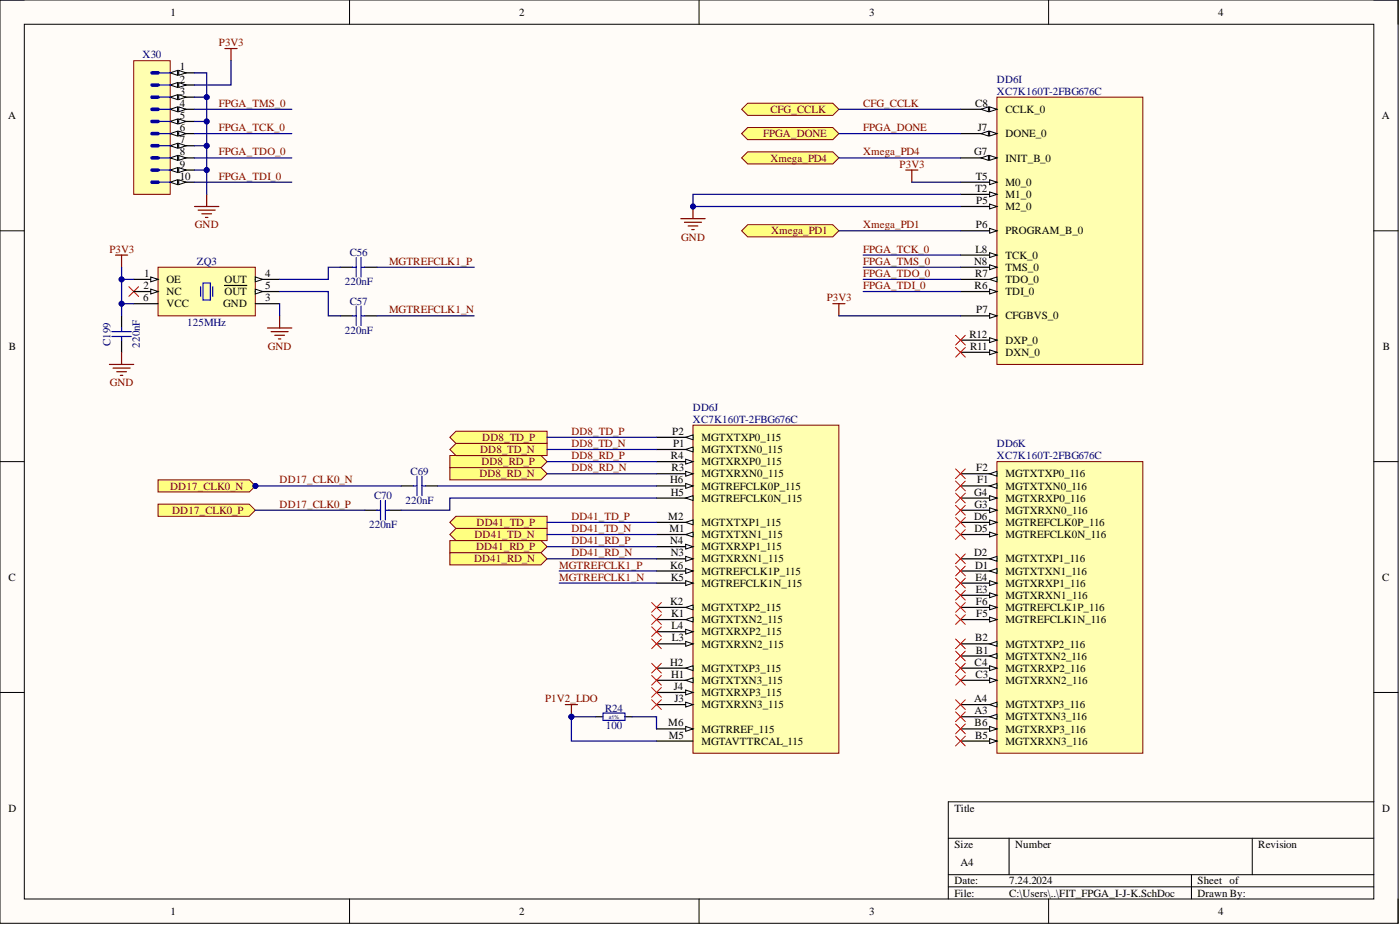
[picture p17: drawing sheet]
<svg xmlns="http://www.w3.org/2000/svg" width="292mm" height="193mm" viewBox="0 0 292 193" stroke-linecap="round" stroke-linejoin="round" font-family="sans-serif">
<defs><g id="words">
<g font-size="2.3">
<text x="35.6" y="3.3">1</text>
<text x="108.3" y="3.3">2</text>
<text x="181.4" y="3.3">3</text>
<text x="254.2" y="3.3">4</text>
<text x="37.5" y="14.7">1</text>
<text x="37.5" y="17.2">2</text>
<text x="37.5" y="19.8">3</text>
<text x="37.5" y="22.3">4</text>
<text x="203.4" y="22.3">C8</text>
<text x="209.8" y="23.6">CCLK_0</text>
<text x="1.7" y="24.8">A</text>
<text x="37.5" y="24.8">5</text>
<text x="37.5" y="27.4">6</text>
<text x="37.5" y="29.9">7</text>
<text x="204" y="27.4">J7</text>
<text x="209.8" y="28.6">DONE_0</text>
<text x="288.3" y="24.8">A</text>
<text x="37.5" y="32.4">8</text>
<text x="37.5" y="35">9</text>
<text x="203.3" y="32.4">G7</text>
<text x="209.8" y="33.7">INIT_B_0</text>
<text x="37.5" y="37.5">10</text>
<text x="203.5" y="40">T2</text>
<text x="203.6" y="37.5">T5</text>
<text x="209.8" y="38.8">M0_0</text>
<text x="209.8" y="41.3">M1_0</text>
<text x="203.6" y="47.6">P6</text>
<text x="203.7" y="42.6">P5</text>
<text x="209.8" y="43.8">M2_0</text>
<text x="203.5" y="52.7">L8</text>
<text x="209.8" y="54">TCK_0</text>
<text x="209.8" y="48.9">PROGRAM_B_0</text>
<text x="30.1" y="57.8">1</text>
<text x="34.8" y="59">OE</text>
<text x="46.8" y="59">OUT</text>
<text x="55.3" y="57.8">4</text>
<text x="203.3" y="55.2">N8</text>
<text x="203.4" y="57.8">R7</text>
<text x="209.8" y="56.5">TMS_0</text>
<text x="209.8" y="59">TDO_0</text>
<text x="29.8" y="62.8">6</text>
<text x="29.9" y="60.3">2</text>
<text x="34.8" y="61.6">NC</text>
<text x="34.8" y="64.1">VCC</text>
<text x="46.6" y="64.1">GND</text>
<text x="46.8" y="61.6">OUT</text>
<text x="55.3" y="62.8">3</text>
<text x="55.3" y="60.3">5</text>
<text x="203.4" y="60.3">R6</text>
<text x="203.7" y="65.4">P7</text>
<text x="209.8" y="61.6">TDI_0</text>
<text x="202.3" y="70.5">R12</text>
<text x="209.8" y="71.7">DXP_0</text>
<text x="209.8" y="66.6">CFGBVS_0</text>
<text x="1.9" y="73">B</text>
<text x="202.4" y="73">R11</text>
<text x="209.8" y="74.3">DXN_0</text>
<text x="288.5" y="73">B</text>
<text x="139.9" y="95.8">R4</text>
<text x="140.3" y="90.7">P2</text>
<text x="140.4" y="93.3">P1</text>
<text x="146.4" y="92">MGTXTXP0_115</text>
<text x="146.4" y="94.5">MGTXTXN0_115</text>
<text x="139.9" y="100.9">H6</text>
<text x="140.1" y="98.3">R3</text>
<text x="146.4" y="97.1">MGTXRXP0_115</text>
<text x="146.4" y="99.6">MGTXRXN0_115</text>
<text x="203.7" y="98.3">F2</text>
<text x="203.9" y="100.9">F1</text>
<text x="209.8" y="99.6">MGTXTXP0_116</text>
<text x="139.9" y="103.4">H5</text>
<text x="146.4" y="102.1">MGTREFCLK0P_115</text>
<text x="146.4" y="104.7">MGTREFCLK0N_115</text>
<text x="203.3" y="103.4">G4</text>
<text x="203.4" y="105.9">G3</text>
<text x="209.8" y="104.7">MGTXRXP0_116</text>
<text x="209.8" y="102.1">MGTXTXN0_116</text>
<text x="209.8" y="107.2">MGTXRXN0_116</text>
<text x="139.4" y="108.5">M2</text>
<text x="139.7" y="111">M1</text>
<text x="139.9" y="113.5">N4</text>
<text x="146.4" y="109.7">MGTXTXP1_115</text>
<text x="146.4" y="112.3">MGTXTXN1_115</text>
<text x="203.3" y="108.5">D6</text>
<text x="203.4" y="111">D5</text>
<text x="209.8" y="109.7">MGTREFCLK0P_116</text>
<text x="209.8" y="112.3">MGTREFCLK0N_116</text>
<text x="139.9" y="118.6">K6</text>
<text x="139.9" y="116.1">N3</text>
<text x="146.4" y="119.9">MGTREFCLK1P_115</text>
<text x="146.4" y="114.8">MGTXRXP1_115</text>
<text x="146.4" y="117.3">MGTXRXN1_115</text>
<text x="203.3" y="116.1">D2</text>
<text x="203.4" y="118.6">D1</text>
<text x="209.8" y="117.3">MGTXTXP1_116</text>
<text x="209.8" y="119.9">MGTXTXN1_116</text>
<text x="1.8" y="121.1">C</text>
<text x="139.9" y="121.1">K5</text>
<text x="146.4" y="122.4">MGTREFCLK1N_115</text>
<text x="203.5" y="121.1">E4</text>
<text x="203.6" y="123.7">E3</text>
<text x="209.8" y="122.4">MGTXRXP1_116</text>
<text x="209.8" y="124.9">MGTXRXN1_116</text>
<text x="288.4" y="121.1">C</text>
<text x="139.9" y="126.2">K2</text>
<text x="140" y="128.7">K1</text>
<text x="140.1" y="131.3">L4</text>
<text x="146.4" y="127.5">MGTXTXP2_115</text>
<text x="146.4" y="130">MGTXTXN2_115</text>
<text x="203.6" y="126.2">F6</text>
<text x="203.7" y="128.7">F5</text>
<text x="209.8" y="130">MGTREFCLK1N_116</text>
<text x="209.8" y="127.5">MGTREFCLK1P_116</text>
<text x="140.2" y="133.8">L3</text>
<text x="146.4" y="132.5">MGTXRXP2_115</text>
<text x="146.4" y="135.1">MGTXRXN2_115</text>
<text x="203.4" y="133.8">B2</text>
<text x="203.6" y="136.3">B1</text>
<text x="209.8" y="135.1">MGTXTXP2_116</text>
<text x="209.8" y="137.6">MGTXTXN2_116</text>
<text x="139.9" y="138.9">H2</text>
<text x="140" y="141.4">H1</text>
<text x="140.6" y="144">J4</text>
<text x="146.4" y="140.1">MGTXTXP3_115</text>
<text x="146.4" y="142.7">MGTXTXN3_115</text>
<text x="203.4" y="138.9">C4</text>
<text x="203.5" y="141.4">C3</text>
<text x="209.8" y="140.1">MGTXRXP2_116</text>
<text x="209.8" y="142.7">MGTXRXN2_116</text>
<text x="140.7" y="146.5">J3</text>
<text x="146.4" y="145.2">MGTXRXP3_115</text>
<text x="146.4" y="147.8">MGTXRXN3_115</text>
<text x="203.3" y="146.5">A4</text>
<text x="203.4" y="149">A3</text>
<text x="209.8" y="147.8">MGTXTXP3_116</text>
<text x="139.4" y="151.6">M6</text>
<text x="139.5" y="154.1">M5</text>
<text x="146.4" y="155.4">MGTAVTTRCAL_115</text>
<text x="146.4" y="152.8">MGTRREF_115</text>
<text x="203.4" y="151.6">B6</text>
<text x="203.4" y="154.1">B5</text>
<text x="209.8" y="152.8">MGTXRXP3_116</text>
<text x="209.8" y="150.3">MGTXTXN3_116</text>
<text x="209.8" y="155.4">MGTXRXN3_116</text>
<text x="1.8" y="169.3">D</text>
<text x="199.1" y="169.3">Title</text>
<text x="288.4" y="169.3">D</text>
<text x="199.1" y="176.9">Size</text>
<text x="211.8" y="176.9">Number</text>
<text x="262.5" y="176.9">Revision</text>
<text x="199.1" y="184.5">Date:</text>
<text x="200.4" y="180.7">A4</text>
<text x="210.5" y="184.5">7.24.2024</text>
<text x="249.9" y="184.5">Sheet of</text>
<text x="35.6" y="190.8">1</text>
<text x="108.3" y="190.8">2</text>
<text x="181.4" y="190.8">3</text>
<text x="199.1" y="187">File:</text>
<text x="210.5" y="187">C:\Users\..\FIT_FPGA_I-J-K.SchDoc</text>
<text x="249.9" y="187">Drawn By:</text>
<text x="254.2" y="190.8">4</text>
</g>
<g font-size="2.3" fill="#800000">
<text x="45.7" y="9.6">P3V3</text>
<text x="45.7" y="22.3">FPGA_TMS_0</text>
<text x="160.7" y="23.6">CFG_CCLK</text>
<text x="180.1" y="22.3">CFG_CCLK</text>
<text x="45.7" y="27.4">FPGA_TCK_0</text>
<text x="159.2" y="28.6">FPGA_DONE</text>
<text x="180.1" y="27.4">FPGA_DONE</text>
<text x="45.7" y="32.4">FPGA_TDO_0</text>
<text x="160.7" y="33.7">Xmega_PD4</text>
<text x="180.1" y="32.4">Xmega_PD4</text>
<text x="187.7" y="35">P3V3</text>
<text x="45.7" y="37.5">FPGA_TDI_0</text>
<text x="40.7" y="47.6">GND</text>
<text x="180.1" y="47.6">Xmega_PD1</text>
<text x="22.8" y="52.7">P3V3</text>
<text x="142.1" y="50.2">GND</text>
<text x="160.9" y="48.9">Xmega_PD1</text>
<text x="180.1" y="52.7">FPGA_TCK_0</text>
<text x="81.2" y="55.2">MGTREFCLK1_P</text>
<text x="180.1" y="55.2">FPGA_TMS_0</text>
<text x="180.1" y="57.8">FPGA_TDO_0</text>
<text x="81.2" y="65.4">MGTREFCLK1_N</text>
<text x="172.5" y="62.8">P3V3</text>
<text x="180.1" y="60.3">FPGA_TDI_0</text>
<text x="55.9" y="73">GND</text>
<text x="22.9" y="80.6">GND</text>
<text x="100.2" y="94.5">DD8_TD_N</text>
<text x="100.6" y="92">DD8_TD_P</text>
<text x="119.2" y="93.3">DD8_TD_N</text>
<text x="119.2" y="90.7">DD8_TD_P</text>
<text x="119.2" y="95.8">DD8_RD_P</text>
<text x="58.3" y="100.9">DD17_CLK0_N</text>
<text x="100" y="99.6">DD8_RD_N</text>
<text x="100.4" y="97.1">DD8_RD_P</text>
<text x="119.2" y="98.3">DD8_RD_N</text>
<text x="35.5" y="102.1">DD17_CLK0_N</text>
<text x="35.9" y="107.2">DD17_CLK0_P</text>
<text x="58.3" y="105.9">DD17_CLK0_P</text>
<text x="99" y="112.3">DD41_TD_N</text>
<text x="99.4" y="109.7">DD41_TD_P</text>
<text x="119.2" y="108.5">DD41_TD_P</text>
<text x="119.2" y="111">DD41_TD_N</text>
<text x="119.2" y="113.5">DD41_RD_P</text>
<text x="98.9" y="117.3">DD41_RD_N</text>
<text x="99.4" y="114.8">DD41_RD_P</text>
<text x="116.7" y="118.6">MGTREFCLK1_P</text>
<text x="119.2" y="116.1">DD41_RD_N</text>
<text x="116.7" y="121.1">MGTREFCLK1_N</text>
<text x="113.7" y="146.5">P1V2_LDO</text>
</g>
<g font-size="2.3" fill="#000080">
<text x="29.8" y="12.2">X30</text>
<text x="208" y="17.2">DD6I</text>
<text x="208" y="19.8">XC7K160T-2FBG676C</text>
<text x="73" y="53.5">C56</text>
<text x="41.1" y="55.2">ZQ3</text>
<text x="72" y="59.6">220nF</text>
<text x="73" y="63.6">C57</text>
<text x="39.1" y="67.9">125MHz</text>
<text x="72" y="69.7">220nF</text>
<text x="23.1" y="72.1" transform="rotate(-90 23.1 72.1)">C199</text>
<text x="29.2" y="72.6" transform="rotate(-90 29.2 72.6)">220nF</text>
<text x="144.6" y="85.7">DD6J</text>
<text x="144.6" y="88.2">XC7K160T-2FBG676C</text>
<text x="208" y="93.3">DD6K</text>
<text x="208" y="95.8">XC7K160T-2FBG676C</text>
<text x="85.7" y="99.1">C69</text>
<text x="78" y="104.2">C70</text>
<text x="84.6" y="105.2">220nF</text>
<text x="77" y="110.2">220nF</text>
<text x="126.2" y="148.5">R24</text>
<text x="126.4" y="152.1">100</text>
</g>
<text font-size="1.1" fill="#000080" x="127" y="149.9">±1%</text>
</g></defs>
<path d="M0 0h291.7v192.6h-291.7z" fill-rule="evenodd" fill="#fffcf8"/>
<path d="M0 0h291.7v192.6h-291.7z" fill="none" stroke="#000" stroke-width=".21"/>
<path d="M5.1 5.1h281.5v182.4h-281.5z" fill-rule="evenodd" fill="#fffcf8"/>
<g fill="none" stroke="#000" stroke-width=".21">
<path d="M0 0h5.1M72.9 0v5.1M145.9 0v5.1M218.8 0v5.1M286.6 0h5.1v5.1M5.1 5.1h281.5v182.4h-281.5zM0 48.1h5.1M286.6 48.1h5.1M0 96.3h5.1M286.6 96.3h5.1M0 144.5h5.1M286.6 144.5h5.1"/>
<path d="M197.9 174.9h88.7M210.5 174.9v7.6M261.3 174.9v7.6M286.6 167.3h-88.7v20.2M72.9 187.5v5.1M145.9 187.5v5.1M197.9 182.5h88.7M197.9 185h88.7M218.8 187.5v5.1M248.6 182.5v5M291.7 187.5v5.1"/>
</g>
<path d="M71 55.8h2.6M76.1 55.8h2.5M25.4 65.9v2.5M25.4 71v2.5M71 65.9h2.6M76.1 65.9h2.5M76.1 106.4h2.5M81.2 106.4h2.5M83.7 101.4h2.5M88.8 101.4h2.5M124.3 149.5h1.5M130.4 149.5h1.5" fill="none" stroke="#000" stroke-width=".25"/>
<g fill="none" stroke="#00f" stroke-width=".25">
<path d="M73.6 55.8h.7M74.3 53.7v4.1M75.3 53.7v4.1M75.3 55.8h.8M23.3 69.2h4.1M23.3 70.2h4.1M25.4 68.4v.8M25.4 70.2v.8M73.6 65.9h.7M74.3 63.9v4M75.3 63.9v4M75.3 65.9h.8"/>
<path d="M87 99.3v4.1M88 99.3v4.1M78.6 106.4h.8M79.4 104.4v4.1M80.4 104.4v4.1M80.4 106.4h.8M86.2 101.4h.8M88 101.4h.8M125.8 148.8h4.6v1.5h-4.6z"/>
</g>
<path d="M208 20.3h30.4v55.7h-30.4z" fill-rule="evenodd" fill="#ffffb0"/>
<path d="M208 20.3h30.4v55.7h-30.4z" fill="none" stroke="#800000" stroke-width=".21"/>
<path d="M200.4 53.2h7.6" fill="none" stroke="#000" stroke-width=".25"/>
<path d="M206.5 52.7l1.5 .5-1.5 .5z" fill="#f8fcff"/>
<path d="M206.5 52.7l1.5 .5-1.5 .5z" fill="none" stroke="#000" stroke-width=".21"/>
<path d="M200.4 55.8h7.6" fill="none" stroke="#000" stroke-width=".25"/>
<path d="M206.5 55.2l1.5 .6-1.5 .5z" fill="#f8fcff"/>
<path d="M206.5 55.2l1.5 .6-1.5 .5z" fill="none" stroke="#000" stroke-width=".21"/>
<path d="M200.4 58.3h7.6" fill="none" stroke="#000" stroke-width=".25"/>
<path d="M206.5 58.3l1.5-.5v1z" fill="#f8fcff"/>
<path d="M206.5 58.3l1.5-.5v1z" fill="none" stroke="#000" stroke-width=".21"/>
<path d="M200.4 60.8h7.6" fill="none" stroke="#000" stroke-width=".25"/>
<path d="M206.5 60.3l1.5 .5-1.5 .5z" fill="#f8fcff"/>
<path d="M206.5 60.3l1.5 .5-1.5 .5z" fill="none" stroke="#000" stroke-width=".21"/>
<path d="M200.4 73.5h7.6" fill="none" stroke="#000" stroke-width=".25"/>
<path d="M206.5 73l1.5 .5-1.5 .5z" fill="#f8fcff"/>
<path d="M206.5 73l1.5 .5-1.5 .5z" fill="none" stroke="#000" stroke-width=".21"/>
<path d="M200.4 71h7.6" fill="none" stroke="#000" stroke-width=".25"/>
<path d="M206.5 70.5l1.5 .5-1.5 .5z" fill="#f8fcff"/>
<path d="M206.5 70.5l1.5 .5-1.5 .5z" fill="none" stroke="#000" stroke-width=".21"/>
<path d="M200.4 22.8h7.6" fill="none" stroke="#000" stroke-width=".25"/>
<path d="M206.5 22.3l1.5 .5-1.5 .5z" fill="#f8fcff"/>
<path d="M206.5 22.3l1.5 .5-1.5 .5z" fill="none" stroke="#000" stroke-width=".21"/>
<path d="M204.7 22.8l1.5-.5v1z" fill="#f8fcff"/>
<path d="M204.7 22.8l1.5-.5v1z" fill="none" stroke="#000" stroke-width=".21"/>
<path d="M200.4 32.9h7.6" fill="none" stroke="#000" stroke-width=".25"/>
<path d="M206.5 32.4l1.5 .5-1.5 .5z" fill="#f8fcff"/>
<path d="M206.5 32.4l1.5 .5-1.5 .5z" fill="none" stroke="#000" stroke-width=".21"/>
<path d="M204.7 32.9l1.5-.5v1z" fill="#f8fcff"/>
<path d="M204.7 32.9l1.5-.5v1z" fill="none" stroke="#000" stroke-width=".21"/>
<path d="M200.4 48.1h7.6" fill="none" stroke="#000" stroke-width=".25"/>
<path d="M206.5 47.6l1.5 .5-1.5 .6z" fill="#f8fcff"/>
<path d="M206.5 47.6l1.5 .5-1.5 .6z" fill="none" stroke="#000" stroke-width=".21"/>
<path d="M200.4 65.9h7.6" fill="none" stroke="#000" stroke-width=".25"/>
<path d="M206.5 65.4l1.5 .5-1.5 .5z" fill="#f8fcff"/>
<path d="M206.5 65.4l1.5 .5-1.5 .5z" fill="none" stroke="#000" stroke-width=".21"/>
<path d="M200.4 27.9h7.6" fill="none" stroke="#000" stroke-width=".25"/>
<path d="M206.5 27.4l1.5 .5-1.5 .5z" fill="#f8fcff"/>
<path d="M206.5 27.4l1.5 .5-1.5 .5z" fill="none" stroke="#000" stroke-width=".21"/>
<path d="M204.7 27.9l1.5-.5v1z" fill="#f8fcff"/>
<path d="M204.7 27.9l1.5-.5v1z" fill="none" stroke="#000" stroke-width=".21"/>
<path d="M200.4 43.1h7.6" fill="none" stroke="#000" stroke-width=".25"/>
<path d="M206.5 42.6l1.5 .5-1.5 .5z" fill="#f8fcff"/>
<path d="M206.5 42.6l1.5 .5-1.5 .5z" fill="none" stroke="#000" stroke-width=".21"/>
<path d="M200.4 38h7.6" fill="none" stroke="#000" stroke-width=".25"/>
<path d="M206.5 37.5l1.5 .5-1.5 .5z" fill="#f8fcff"/>
<path d="M206.5 37.5l1.5 .5-1.5 .5z" fill="none" stroke="#000" stroke-width=".21"/>
<path d="M200.4 40.5h7.6" fill="none" stroke="#000" stroke-width=".25"/>
<path d="M206.5 40l1.5 .5-1.5 .6z" fill="#f8fcff"/>
<path d="M206.5 40l1.5 .5-1.5 .6z" fill="none" stroke="#000" stroke-width=".21"/>
<path d="M144.6 88.7h30.4v68.4h-30.4z" fill-rule="evenodd" fill="#ffffb0"/>
<path d="M144.6 88.7h30.4v68.4h-30.4z" fill="none" stroke="#800000" stroke-width=".21"/>
<path d="M137 139.4h7.6" fill="none" stroke="#000" stroke-width=".25"/>
<path d="M143.1 139.4l1.5-.5v1z" fill="#f8fcff"/>
<path d="M143.1 139.4l1.5-.5v1z" fill="none" stroke="#000" stroke-width=".21"/>
<path d="M137 144.5h7.6" fill="none" stroke="#000" stroke-width=".25"/>
<path d="M143.1 144l1.5 .5-1.5 .5z" fill="#f8fcff"/>
<path d="M143.1 144l1.5 .5-1.5 .5z" fill="none" stroke="#000" stroke-width=".21"/>
<path d="M137 141.9h7.6" fill="none" stroke="#000" stroke-width=".25"/>
<path d="M143.1 141.9l1.5-.5v1z" fill="#f8fcff"/>
<path d="M143.1 141.9l1.5-.5v1z" fill="none" stroke="#000" stroke-width=".21"/>
<path d="M137 147h7.6" fill="none" stroke="#000" stroke-width=".25"/>
<path d="M143.1 146.5l1.5 .5-1.5 .5z" fill="#f8fcff"/>
<path d="M143.1 146.5l1.5 .5-1.5 .5z" fill="none" stroke="#000" stroke-width=".21"/>
<path d="M137 126.7h7.6" fill="none" stroke="#000" stroke-width=".25"/>
<path d="M143.1 126.7l1.5-.5v1z" fill="#f8fcff"/>
<path d="M143.1 126.7l1.5-.5v1z" fill="none" stroke="#000" stroke-width=".21"/>
<path d="M137 131.8h7.6" fill="none" stroke="#000" stroke-width=".25"/>
<path d="M143.1 131.3l1.5 .5-1.5 .5z" fill="#f8fcff"/>
<path d="M143.1 131.3l1.5 .5-1.5 .5z" fill="none" stroke="#000" stroke-width=".21"/>
<path d="M137 129.3h7.6" fill="none" stroke="#000" stroke-width=".25"/>
<path d="M143.1 129.3l1.5-.6v1.1z" fill="#f8fcff"/>
<path d="M143.1 129.3l1.5-.6v1.1z" fill="none" stroke="#000" stroke-width=".21"/>
<path d="M137 101.4h7.6" fill="none" stroke="#000" stroke-width=".25"/>
<path d="M143.1 100.9l1.5 .5-1.5 .5z" fill="#f8fcff"/>
<path d="M143.1 100.9l1.5 .5-1.5 .5z" fill="none" stroke="#000" stroke-width=".21"/>
<path d="M137 134.3h7.6" fill="none" stroke="#000" stroke-width=".25"/>
<path d="M143.1 133.8l1.5 .5-1.5 .5z" fill="#f8fcff"/>
<path d="M143.1 133.8l1.5 .5-1.5 .5z" fill="none" stroke="#000" stroke-width=".21"/>
<path d="M137 103.9h7.6M137 154.6h7.6" fill="none" stroke="#000" stroke-width=".25"/>
<path d="M143.1 103.9l1.5-.5v1z" fill="#f8fcff"/>
<path d="M143.1 103.9l1.5-.5v1z" fill="none" stroke="#000" stroke-width=".21"/>
<path d="M137 152.1h7.6" fill="none" stroke="#000" stroke-width=".25"/>
<path d="M143.1 151.6l1.5 .5-1.5 .5z" fill="#f8fcff"/>
<path d="M143.1 151.6l1.5 .5-1.5 .5z" fill="none" stroke="#000" stroke-width=".21"/>
<path d="M137 121.6h7.6" fill="none" stroke="#000" stroke-width=".25"/>
<path d="M143.1 121.1l1.5 .5-1.5 .6z" fill="#f8fcff"/>
<path d="M143.1 121.1l1.5 .5-1.5 .6z" fill="none" stroke="#000" stroke-width=".21"/>
<path d="M137 119.1h7.6" fill="none" stroke="#000" stroke-width=".25"/>
<path d="M143.1 118.6l1.5 .5-1.5 .5z" fill="#f8fcff"/>
<path d="M143.1 118.6l1.5 .5-1.5 .5z" fill="none" stroke="#000" stroke-width=".21"/>
<path d="M137 109h7.6" fill="none" stroke="#000" stroke-width=".25"/>
<path d="M143.1 109l1.5-.5v1z" fill="#f8fcff"/>
<path d="M143.1 109l1.5-.5v1z" fill="none" stroke="#000" stroke-width=".21"/>
<path d="M137 114h7.6" fill="none" stroke="#000" stroke-width=".25"/>
<path d="M143.1 113.5l1.5 .5-1.5 .6z" fill="#f8fcff"/>
<path d="M143.1 113.5l1.5 .5-1.5 .6z" fill="none" stroke="#000" stroke-width=".21"/>
<path d="M137 111.5h7.6" fill="none" stroke="#000" stroke-width=".25"/>
<path d="M143.1 111.5l1.5-.5v1z" fill="#f8fcff"/>
<path d="M143.1 111.5l1.5-.5v1z" fill="none" stroke="#000" stroke-width=".21"/>
<path d="M137 116.6h7.6" fill="none" stroke="#000" stroke-width=".25"/>
<path d="M143.1 116.1l1.5 .5-1.5 .5z" fill="#f8fcff"/>
<path d="M143.1 116.1l1.5 .5-1.5 .5z" fill="none" stroke="#000" stroke-width=".21"/>
<path d="M137 91.2h7.6" fill="none" stroke="#000" stroke-width=".25"/>
<path d="M143.1 91.2l1.5-.5v1z" fill="#f8fcff"/>
<path d="M143.1 91.2l1.5-.5v1z" fill="none" stroke="#000" stroke-width=".21"/>
<path d="M137 96.3h7.6" fill="none" stroke="#000" stroke-width=".25"/>
<path d="M143.1 95.8l1.5 .5-1.5 .5z" fill="#f8fcff"/>
<path d="M143.1 95.8l1.5 .5-1.5 .5z" fill="none" stroke="#000" stroke-width=".21"/>
<path d="M137 93.8h7.6" fill="none" stroke="#000" stroke-width=".25"/>
<path d="M143.1 93.8l1.5-.5v1z" fill="#f8fcff"/>
<path d="M143.1 93.8l1.5-.5v1z" fill="none" stroke="#000" stroke-width=".21"/>
<path d="M137 98.8h7.6" fill="none" stroke="#000" stroke-width=".25"/>
<path d="M143.1 98.3l1.5 .5-1.5 .5z" fill="#f8fcff"/>
<path d="M143.1 98.3l1.5 .5-1.5 .5z" fill="none" stroke="#000" stroke-width=".21"/>
<path d="M208 96.3h30.4v60.8h-30.4z" fill-rule="evenodd" fill="#ffffb0"/>
<path d="M208 96.3h30.4v60.8h-30.4z" fill="none" stroke="#800000" stroke-width=".21"/>
<path d="M200.4 147h7.6" fill="none" stroke="#000" stroke-width=".25"/>
<path d="M206.5 147l1.5-.5v1z" fill="#f8fcff"/>
<path d="M206.5 147l1.5-.5v1z" fill="none" stroke="#000" stroke-width=".21"/>
<path d="M200.4 152.1h7.6" fill="none" stroke="#000" stroke-width=".25"/>
<path d="M206.5 151.6l1.5 .5-1.5 .5z" fill="#f8fcff"/>
<path d="M206.5 151.6l1.5 .5-1.5 .5z" fill="none" stroke="#000" stroke-width=".21"/>
<path d="M200.4 149.5h7.6" fill="none" stroke="#000" stroke-width=".25"/>
<path d="M206.5 149.5l1.5-.5v1z" fill="#f8fcff"/>
<path d="M206.5 149.5l1.5-.5v1z" fill="none" stroke="#000" stroke-width=".21"/>
<path d="M200.4 154.6h7.6" fill="none" stroke="#000" stroke-width=".25"/>
<path d="M206.5 154.1l1.5 .5-1.5 .5z" fill="#f8fcff"/>
<path d="M206.5 154.1l1.5 .5-1.5 .5z" fill="none" stroke="#000" stroke-width=".21"/>
<path d="M200.4 134.3h7.6" fill="none" stroke="#000" stroke-width=".25"/>
<path d="M206.5 134.3l1.5-.5v1z" fill="#f8fcff"/>
<path d="M206.5 134.3l1.5-.5v1z" fill="none" stroke="#000" stroke-width=".21"/>
<path d="M200.4 139.4h7.6" fill="none" stroke="#000" stroke-width=".25"/>
<path d="M206.5 138.9l1.5 .5-1.5 .5z" fill="#f8fcff"/>
<path d="M206.5 138.9l1.5 .5-1.5 .5z" fill="none" stroke="#000" stroke-width=".21"/>
<path d="M200.4 136.9h7.6" fill="none" stroke="#000" stroke-width=".25"/>
<path d="M206.5 136.9l1.5-.6v1.1z" fill="#f8fcff"/>
<path d="M206.5 136.9l1.5-.6v1.1z" fill="none" stroke="#000" stroke-width=".21"/>
<path d="M200.4 109h7.6" fill="none" stroke="#000" stroke-width=".25"/>
<path d="M206.5 108.5l1.5 .5-1.5 .5z" fill="#f8fcff"/>
<path d="M206.5 108.5l1.5 .5-1.5 .5z" fill="none" stroke="#000" stroke-width=".21"/>
<path d="M200.4 141.9h7.6" fill="none" stroke="#000" stroke-width=".25"/>
<path d="M206.5 141.4l1.5 .5-1.5 .5z" fill="#f8fcff"/>
<path d="M206.5 141.4l1.5 .5-1.5 .5z" fill="none" stroke="#000" stroke-width=".21"/>
<path d="M200.4 111.5h7.6" fill="none" stroke="#000" stroke-width=".25"/>
<path d="M206.5 111l1.5 .5-1.5 .5z" fill="#f8fcff"/>
<path d="M206.5 111l1.5 .5-1.5 .5z" fill="none" stroke="#000" stroke-width=".21"/>
<path d="M200.4 129.3h7.6" fill="none" stroke="#000" stroke-width=".25"/>
<path d="M206.5 128.7l1.5 .6-1.5 .5z" fill="#f8fcff"/>
<path d="M206.5 128.7l1.5 .6-1.5 .5z" fill="none" stroke="#000" stroke-width=".21"/>
<path d="M200.4 126.7h7.6" fill="none" stroke="#000" stroke-width=".25"/>
<path d="M206.5 126.2l1.5 .5-1.5 .5z" fill="#f8fcff"/>
<path d="M206.5 126.2l1.5 .5-1.5 .5z" fill="none" stroke="#000" stroke-width=".21"/>
<path d="M200.4 116.6h7.6" fill="none" stroke="#000" stroke-width=".25"/>
<path d="M206.5 116.6l1.5-.5v1z" fill="#f8fcff"/>
<path d="M206.5 116.6l1.5-.5v1z" fill="none" stroke="#000" stroke-width=".21"/>
<path d="M200.4 121.6h7.6" fill="none" stroke="#000" stroke-width=".25"/>
<path d="M206.5 121.1l1.5 .5-1.5 .6z" fill="#f8fcff"/>
<path d="M206.5 121.1l1.5 .5-1.5 .6z" fill="none" stroke="#000" stroke-width=".21"/>
<path d="M200.4 119.1h7.6" fill="none" stroke="#000" stroke-width=".25"/>
<path d="M206.5 119.1l1.5-.5v1z" fill="#f8fcff"/>
<path d="M206.5 119.1l1.5-.5v1z" fill="none" stroke="#000" stroke-width=".21"/>
<path d="M200.4 124.2h7.6" fill="none" stroke="#000" stroke-width=".25"/>
<path d="M206.5 123.7l1.5 .5-1.5 .5z" fill="#f8fcff"/>
<path d="M206.5 123.7l1.5 .5-1.5 .5z" fill="none" stroke="#000" stroke-width=".21"/>
<path d="M200.4 98.8h7.6" fill="none" stroke="#000" stroke-width=".25"/>
<path d="M206.5 98.8l1.5-.5v1z" fill="#f8fcff"/>
<path d="M206.5 98.8l1.5-.5v1z" fill="none" stroke="#000" stroke-width=".21"/>
<path d="M200.4 103.9h7.6" fill="none" stroke="#000" stroke-width=".25"/>
<path d="M206.5 103.4l1.5 .5-1.5 .5z" fill="#f8fcff"/>
<path d="M206.5 103.4l1.5 .5-1.5 .5z" fill="none" stroke="#000" stroke-width=".21"/>
<path d="M200.4 101.4h7.6" fill="none" stroke="#000" stroke-width=".25"/>
<path d="M206.5 101.4l1.5-.5v1z" fill="#f8fcff"/>
<path d="M206.5 101.4l1.5-.5v1z" fill="none" stroke="#000" stroke-width=".21"/>
<path d="M200.4 106.4h7.6" fill="none" stroke="#000" stroke-width=".25"/>
<path d="M206.5 105.9l1.5 .5-1.5 .5z" fill="#f8fcff"/>
<path d="M206.5 105.9l1.5 .5-1.5 .5z" fill="none" stroke="#000" stroke-width=".21"/>
<g fill="none" stroke="#f00" stroke-width=".21">
<path d="M199.4 97.8l2 2.1M201.4 97.8l-2 2.1M199.4 118.1l2 2M199.4 115.6l2 2M199.4 100.4l2 2M199.4 108l2 2M199.4 110.5l2 2M199.4 102.9l2 2M199.4 105.4l2 2.1M201.4 118.1l-2 2M201.4 115.6l-2 2M201.4 100.4l-2 2"/>
<path d="M201.4 108l-2 2M201.4 110.5l-2 2M201.4 102.9l-2 2M201.4 105.4l-2 2.1M136 138.4l2 2M136 128.2l2 2.1M136 125.7l2 2M136 133.3l2 2M136 130.8l2 2M138 138.4l-2 2M138 128.2l-2 2.1M138 125.7l-2 2"/>
<path d="M138 133.3l-2 2M138 130.8l-2 2M199.4 135.8l2 2.1M199.4 133.3l2 2M199.4 138.4l2 2M199.4 123.2l2 2M199.4 120.6l2 2.1M199.4 125.7l2 2M199.4 128.2l2 2.1M201.4 135.8l-2 2.1M201.4 133.3l-2 2M201.4 138.4l-2 2"/>
<path d="M201.4 123.2l-2 2M201.4 120.6l-2 2.1M201.4 125.7l-2 2M201.4 128.2l-2 2.1M136 140.9l2 2M136 143.4l2 2.1M136 146l2 2M138 140.9l-2 2M138 143.4l-2 2.1M138 146l-2 2M199.4 148.5l2 2M199.4 146l2 2"/>
<path d="M199.4 151l2 2.1M199.4 153.6l2 2M199.4 140.9l2 2M201.4 148.5l-2 2M201.4 146l-2 2M201.4 151l-2 2.1M201.4 153.6l-2 2M201.4 140.9l-2 2"/>
</g>
<path d="M118 147h2.5M119.2 147v2.5" fill="none" stroke="#800000" stroke-width=".25"/>
<circle cx="119.2" cy="149.5" r=".51" fill="#000080"/>
<circle cx="119.2" cy="149.5" r=".51" fill="none" stroke="#000080" stroke-width=".21"/>
<g fill="none" stroke="#800000" stroke-width=".25">
<path d="M24.1 53.2h2.5M25.4 53.2v2.6M142 45.6h5.1M142.8 46.4h3.6M143.6 47.1h2M144.3 47.9h.5M144.6 43.1v2.5M22.8 76h5.1M23.6 76.8h3.5M24.4 77.5h2M25.1 78.3h.5M25.4 73.5v2.5"/>
<path d="M55.8 68.4h5.1M56.6 69.2h3.5M57.3 69.9h2.1M58.1 70.7h.5M58.3 65.9v2.5"/>
</g>
<path d="M26.9 59.8l2 2M28.9 59.8l-2 2" fill="none" stroke="#f00" stroke-width=".21"/>
<circle cx="144.6" cy="43.1" r=".51" fill="#000080"/>
<circle cx="144.6" cy="43.1" r=".51" fill="none" stroke="#000080" stroke-width=".21"/>
<path d="M189 35.5h2.5M190.2 35.5v2.5M173.8 63.4h2.5M175 63.4v2.5" fill="none" stroke="#800000" stroke-width=".25"/>
<path d="M199.4 72.5l2 2M199.4 69.9l2 2.1M201.4 72.5l-2 2M201.4 69.9l-2 2.1" fill="none" stroke="#f00" stroke-width=".21"/>
<path d="M33 55.8h20.3v10.1h-20.3z" fill-rule="evenodd" fill="#ffffb0"/>
<path d="M33 55.8h20.3v10.1h-20.3z" fill="none" stroke="#800000" stroke-width=".21"/>
<path d="M53.3 58.3h5" fill="none" stroke="#000" stroke-width=".25"/>
<path d="M53.3 57.8l1.5 .5-1.5 .5z" fill="#f8fcff"/>
<path d="M53.3 57.8l1.5 .5-1.5 .5z" fill="none" stroke="#000" stroke-width=".21"/>
<path d="M27.9 58.3h5.1" fill="none" stroke="#000" stroke-width=".25"/>
<path d="M31.5 57.8l1.5 .5-1.5 .5z" fill="#f8fcff"/>
<path d="M31.5 57.8l1.5 .5-1.5 .5z" fill="none" stroke="#000" stroke-width=".21"/>
<path d="M27.9 60.8h5.1M53.3 63.4h5" fill="none" stroke="#000" stroke-width=".25"/>
<path d="M31.5 60.3l1.5 .5-1.5 .5z" fill="#f8fcff"/>
<path d="M31.5 60.3l1.5 .5-1.5 .5z" fill="none" stroke="#000" stroke-width=".21"/>
<path d="M41.9 59.8v2M42.4 59h1.5v3.6h-1.5zM44.4 59.8v2" fill="none" stroke="#00f" stroke-width=".25"/>
<path d="M53.3 60.8h5" fill="none" stroke="#000" stroke-width=".25"/>
<path d="M53.3 60.3l1.5 .5-1.5 .5z" fill="#f8fcff"/>
<path d="M53.3 60.3l1.5 .5-1.5 .5z" fill="none" stroke="#000" stroke-width=".21"/>
<path d="M46.8 59.6h4.7M27.9 63.4h5.1" fill="none" stroke="#000" stroke-width=".25"/>
<path d="M93.9 109l1.2-1.3h19v2.5h-19z" fill-rule="evenodd" fill="#ffff80"/>
<path d="M93.9 109l1.2-1.3h19v2.5h-19z" fill="none" stroke="#800000" stroke-width=".21"/>
<path d="M93.9 111.5l1.2-1.3h19v2.6h-19z" fill-rule="evenodd" fill="#ffff80"/>
<path d="M93.9 111.5l1.2-1.3h19v2.6h-19z" fill="none" stroke="#800000" stroke-width=".21"/>
<path d="M93.9 112.8h19l1.2 1.2-1.2 1.3h-19z" fill-rule="evenodd" fill="#ffff80"/>
<path d="M93.9 112.8h19l1.2 1.2-1.2 1.3h-19z" fill="none" stroke="#800000" stroke-width=".21"/>
<path d="M93.9 115.3h19l1.2 1.3-1.2 1.2h-19z" fill-rule="evenodd" fill="#ffff80"/>
<path d="M93.9 115.3h19l1.2 1.3-1.2 1.2h-19z" fill="none" stroke="#800000" stroke-width=".21"/>
<path d="M93.9 95h19l1.2 1.3-1.2 1.3h-19z" fill-rule="evenodd" fill="#ffff80"/>
<path d="M93.9 95h19l1.2 1.3-1.2 1.3h-19z" fill="none" stroke="#800000" stroke-width=".21"/>
<path d="M93.9 97.6h19l1.2 1.2-1.2 1.3h-19z" fill-rule="evenodd" fill="#ffff80"/>
<path d="M93.9 97.6h19l1.2 1.2-1.2 1.3h-19z" fill="none" stroke="#800000" stroke-width=".21"/>
<path d="M93.9 91.2l1.2-1.2h19v2.5h-19z" fill-rule="evenodd" fill="#ffff80"/>
<path d="M93.9 91.2l1.2-1.2h19v2.5h-19z" fill="none" stroke="#800000" stroke-width=".21"/>
<path d="M93.9 93.8l1.2-1.3h19v2.5h-19z" fill-rule="evenodd" fill="#ffff80"/>
<path d="M93.9 93.8l1.2-1.3h19v2.5h-19z" fill="none" stroke="#800000" stroke-width=".21"/>
<path d="M33 100.1h19l1.3 1.3-1.3 1.2h-19z" fill-rule="evenodd" fill="#ffff80"/>
<path d="M33 100.1h19l1.3 1.3-1.3 1.2h-19z" fill="none" stroke="#800000" stroke-width=".21"/>
<circle cx="53.3" cy="101.4" r=".51" fill="#000080"/>
<circle cx="53.3" cy="101.4" r=".51" fill="none" stroke="#000080" stroke-width=".21"/>
<path d="M33 105.2h19l1.3 1.2-1.3 1.3h-19z" fill-rule="evenodd" fill="#ffff80"/>
<path d="M33 105.2h19l1.3 1.2-1.3 1.3h-19z" fill="none" stroke="#800000" stroke-width=".21"/>
<path d="M154.7 22.8l1.3-1.3h17.8l1.2 1.3-1.2 1.3h-17.8z" fill-rule="evenodd" fill="#ffff80"/>
<path d="M154.7 22.8l1.3-1.3h17.8l1.2 1.3-1.2 1.3h-17.8z" fill="none" stroke="#800000" stroke-width=".21"/>
<path d="M154.7 48.1l1.3-1.2h17.8l1.2 1.2-1.2 1.3h-17.8z" fill-rule="evenodd" fill="#ffff80"/>
<path d="M154.7 48.1l1.3-1.2h17.8l1.2 1.2-1.2 1.3h-17.8z" fill="none" stroke="#800000" stroke-width=".21"/>
<path d="M154.7 32.9l1.3-1.2h17.8l1.2 1.2-1.2 1.3h-17.8z" fill-rule="evenodd" fill="#ffff80"/>
<path d="M154.7 32.9l1.3-1.2h17.8l1.2 1.2-1.2 1.3h-17.8z" fill="none" stroke="#800000" stroke-width=".21"/>
<path d="M154.7 27.9l1.3-1.3h17.8l1.2 1.3-1.2 1.2h-17.8z" fill-rule="evenodd" fill="#ffff80"/>
<path d="M154.7 27.9l1.3-1.3h17.8l1.2 1.3-1.2 1.2h-17.8z" fill="none" stroke="#800000" stroke-width=".21"/>
<path d="M46.9 10.1h2.6M48.2 10.1v2.6M40.6 43.1h5.1M41.3 43.8h3.6M42.1 44.6h2M42.9 45.4h.5M43.1 40.5v2.6" fill="none" stroke="#800000" stroke-width=".25"/>
<path d="M27.9 12.7h7.6v27.8h-7.6z" fill-rule="evenodd" fill="#ffffb0"/>
<path d="M27.9 12.7h7.6v27.8h-7.6z" fill="none" stroke="#800000" stroke-width=".21"/>
<path d="M35.5 15.2h5.1" fill="none" stroke="#000" stroke-width=".25"/>
<path d="M35.5 15.2l1.5-.5v1z" fill="#f8fcff"/>
<path d="M35.5 15.2l1.5-.5v1z" fill="none" stroke="#000" stroke-width=".21"/>
<path d="M37.3 14.7l1.5 .5-1.5 .5z" fill="#f8fcff"/>
<path d="M37.3 14.7l1.5 .5-1.5 .5z" fill="none" stroke="#000" stroke-width=".21"/>
<path d="M35.5 17.7h5.1" fill="none" stroke="#000" stroke-width=".25"/>
<path d="M35.5 17.7l1.5-.5v1z" fill="#f8fcff"/>
<path d="M35.5 17.7l1.5-.5v1z" fill="none" stroke="#000" stroke-width=".21"/>
<path d="M37.3 17.2l1.5 .5-1.5 .5z" fill="#f8fcff"/>
<path d="M37.3 17.2l1.5 .5-1.5 .5z" fill="none" stroke="#000" stroke-width=".21"/>
<path d="M35.5 20.3h5.1" fill="none" stroke="#000" stroke-width=".25"/>
<path d="M35.5 20.3l1.5-.5v1z" fill="#f8fcff"/>
<path d="M35.5 20.3l1.5-.5v1z" fill="none" stroke="#000" stroke-width=".21"/>
<path d="M37.3 19.8l1.5 .5-1.5 .5z" fill="#f8fcff"/>
<path d="M37.3 19.8l1.5 .5-1.5 .5z" fill="none" stroke="#000" stroke-width=".21"/>
<path d="M35.5 22.8h5.1" fill="none" stroke="#000" stroke-width=".25"/>
<path d="M35.5 22.8l1.5-.5v1z" fill="#f8fcff"/>
<path d="M35.5 22.8l1.5-.5v1z" fill="none" stroke="#000" stroke-width=".21"/>
<path d="M37.3 22.3l1.5 .5-1.5 .5z" fill="#f8fcff"/>
<path d="M37.3 22.3l1.5 .5-1.5 .5z" fill="none" stroke="#000" stroke-width=".21"/>
<path d="M35.5 25.3h5.1" fill="none" stroke="#000" stroke-width=".25"/>
<path d="M35.5 25.3l1.5-.5v1z" fill="#f8fcff"/>
<path d="M35.5 25.3l1.5-.5v1z" fill="none" stroke="#000" stroke-width=".21"/>
<path d="M37.3 24.8l1.5 .5-1.5 .5z" fill="#f8fcff"/>
<path d="M37.3 24.8l1.5 .5-1.5 .5z" fill="none" stroke="#000" stroke-width=".21"/>
<path d="M35.5 27.9h5.1" fill="none" stroke="#000" stroke-width=".25"/>
<path d="M35.5 27.9l1.5-.5v1z" fill="#f8fcff"/>
<path d="M35.5 27.9l1.5-.5v1z" fill="none" stroke="#000" stroke-width=".21"/>
<path d="M37.3 27.4l1.5 .5-1.5 .5z" fill="#f8fcff"/>
<path d="M37.3 27.4l1.5 .5-1.5 .5z" fill="none" stroke="#000" stroke-width=".21"/>
<path d="M35.5 30.4h5.1" fill="none" stroke="#000" stroke-width=".25"/>
<path d="M35.5 30.4l1.5-.5v1z" fill="#f8fcff"/>
<path d="M35.5 30.4l1.5-.5v1z" fill="none" stroke="#000" stroke-width=".21"/>
<path d="M37.3 29.9l1.5 .5-1.5 .5z" fill="#f8fcff"/>
<path d="M37.3 29.9l1.5 .5-1.5 .5z" fill="none" stroke="#000" stroke-width=".21"/>
<path d="M35.5 32.9h5.1" fill="none" stroke="#000" stroke-width=".25"/>
<path d="M35.5 32.9l1.5-.5v1z" fill="#f8fcff"/>
<path d="M35.5 32.9l1.5-.5v1z" fill="none" stroke="#000" stroke-width=".21"/>
<path d="M37.3 32.4l1.5 .5-1.5 .5z" fill="#f8fcff"/>
<path d="M37.3 32.4l1.5 .5-1.5 .5z" fill="none" stroke="#000" stroke-width=".21"/>
<path d="M35.5 35.5h5.1" fill="none" stroke="#000" stroke-width=".25"/>
<path d="M35.5 35.5l1.5-.5v1z" fill="#f8fcff"/>
<path d="M35.5 35.5l1.5-.5v1z" fill="none" stroke="#000" stroke-width=".21"/>
<path d="M37.3 35l1.5 .5-1.5 .5z" fill="#f8fcff"/>
<path d="M37.3 35l1.5 .5-1.5 .5z" fill="none" stroke="#000" stroke-width=".21"/>
<path d="M35.5 38h5.1" fill="none" stroke="#000" stroke-width=".25"/>
<path d="M35.5 38l1.5-.5v1z" fill="#f8fcff"/>
<path d="M35.5 38l1.5-.5v1z" fill="none" stroke="#000" stroke-width=".21"/>
<path d="M37.3 37.5l1.5 .5-1.5 .5z" fill="#f8fcff"/>
<path d="M37.3 37.5l1.5 .5-1.5 .5z" fill="none" stroke="#000" stroke-width=".21"/>
<path d="M33 15.2h2.5M33 17.7h2.5M33 20.3h2.5M33 25.3h2.5M33 22.8h2.5M33 27.9h2.5M33 32.9h2.5M33 30.4h2.5M33 35.5h2.5M33 38h2.5" fill="none" stroke="#00f" stroke-width=".25"/>
<path d="M31.7 15.2h1.3M31.7 17.7h1.3M31.7 20.3h1.3M31.7 22.8h1.3M31.7 25.3h1.3M31.7 27.9h1.3M31.7 30.4h1.3M31.7 32.9h1.3M31.7 35.5h1.3M31.7 38h1.3" fill="none" stroke="#00f" stroke-width=".76"/>
<path d="M180.1 55.8h20.3M180.1 53.2h20.3M180.1 58.3h20.3M180.1 60.8h20.3M119.2 149.5h5.1M131.9 149.5h5.1v2.6" fill="none" stroke="#000080" stroke-width=".25"/>
<circle cx="119.2" cy="149.5" r=".51" fill="#000080"/>
<circle cx="119.2" cy="149.5" r=".51" fill="none" stroke="#000080" stroke-width=".21"/>
<path d="M25.4 63.4v2.5M91.3 101.4h45.7" fill="none" stroke="#000080" stroke-width=".25"/>
<circle cx="25.4" cy="63.4" r=".51" fill="#000080"/>
<circle cx="25.4" cy="63.4" r=".51" fill="none" stroke="#000080" stroke-width=".21"/>
<path d="M25.4 58.3h2.5" fill="none" stroke="#000080" stroke-width=".25"/>
<circle cx="25.4" cy="58.3" r=".51" fill="#000080"/>
<circle cx="25.4" cy="58.3" r=".51" fill="none" stroke="#000080" stroke-width=".21"/>
<path d="M71 55.8h-2.5v2.5h-10.2M78.6 55.8h20.3M58.3 60.8h10.2v5.1h2.5M58.3 63.4v2.5M78.6 65.9h20.3M116.7 119.1h20.3M116.7 121.6h20.3M119.2 149.5v5.1h17.8" fill="none" stroke="#000080" stroke-width=".25"/>
<circle cx="119.2" cy="149.5" r=".51" fill="#000080"/>
<circle cx="119.2" cy="149.5" r=".51" fill="none" stroke="#000080" stroke-width=".21"/>
<path d="M190.2 38h10.2M25.4 55.8v7.6h2.5M175 65.9h25.4" fill="none" stroke="#000080" stroke-width=".25"/>
<circle cx="25.4" cy="58.3" r=".51" fill="#000080"/>
<circle cx="25.4" cy="58.3" r=".51" fill="none" stroke="#000080" stroke-width=".21"/>
<circle cx="25.4" cy="63.4" r=".51" fill="#000080"/>
<circle cx="25.4" cy="63.4" r=".51" fill="none" stroke="#000080" stroke-width=".21"/>
<path d="M114.1 93.8h22.9M114.1 91.2h22.9M114.1 98.8h22.9M114.1 96.3h22.9M53.3 101.4h30.4M114.1 116.6h22.9M114.1 114h22.9M114.1 111.5h22.9M114.1 109h22.9M137 103.9h-43.1v2.5h-10.2" fill="none" stroke="#000080" stroke-width=".25"/>
<circle cx="53.3" cy="101.4" r=".51" fill="#000080"/>
<circle cx="53.3" cy="101.4" r=".51" fill="none" stroke="#000080" stroke-width=".21"/>
<path d="M175 22.8h25.4M175 48.1h25.4M200.4 40.5h-55.8v2.6h55.8M53.3 106.4h22.8" fill="none" stroke="#000080" stroke-width=".25"/>
<circle cx="144.6" cy="43.1" r=".51" fill="#000080"/>
<circle cx="144.6" cy="43.1" r=".51" fill="none" stroke="#000080" stroke-width=".21"/>
<path d="M40.6 35.5h2.5M175 32.9h25.4M175 27.9h25.4" fill="none" stroke="#000080" stroke-width=".25"/>
<circle cx="43.1" cy="35.5" r=".51" fill="#000080"/>
<circle cx="43.1" cy="35.5" r=".51" fill="none" stroke="#000080" stroke-width=".21"/>
<path d="M40.6 30.4h2.5" fill="none" stroke="#000080" stroke-width=".25"/>
<circle cx="43.1" cy="30.4" r=".51" fill="#000080"/>
<circle cx="43.1" cy="30.4" r=".51" fill="none" stroke="#000080" stroke-width=".21"/>
<path d="M40.6 25.3h2.5" fill="none" stroke="#000080" stroke-width=".25"/>
<circle cx="43.1" cy="25.3" r=".51" fill="#000080"/>
<circle cx="43.1" cy="25.3" r=".51" fill="none" stroke="#000080" stroke-width=".21"/>
<path d="M40.6 20.3h2.5" fill="none" stroke="#000080" stroke-width=".25"/>
<circle cx="43.1" cy="20.3" r=".51" fill="#000080"/>
<circle cx="43.1" cy="20.3" r=".51" fill="none" stroke="#000080" stroke-width=".21"/>
<path d="M40.6 15.2h2.5v25.3M48.2 12.7v5h-7.6M40.6 22.8h20.3M40.6 27.9h20.3M40.6 32.9h20.3M40.6 38h20.3" fill="none" stroke="#000080" stroke-width=".25"/>
<circle cx="43.1" cy="20.3" r=".51" fill="#000080"/>
<circle cx="43.1" cy="20.3" r=".51" fill="none" stroke="#000080" stroke-width=".21"/>
<circle cx="43.1" cy="25.3" r=".51" fill="#000080"/>
<circle cx="43.1" cy="25.3" r=".51" fill="none" stroke="#000080" stroke-width=".21"/>
<circle cx="43.1" cy="30.4" r=".51" fill="#000080"/>
<circle cx="43.1" cy="30.4" r=".51" fill="none" stroke="#000080" stroke-width=".21"/>
<circle cx="43.1" cy="35.5" r=".51" fill="#000080"/>
<circle cx="43.1" cy="35.5" r=".51" fill="none" stroke="#000080" stroke-width=".21"/>
<use href="#words"/>
</svg>
